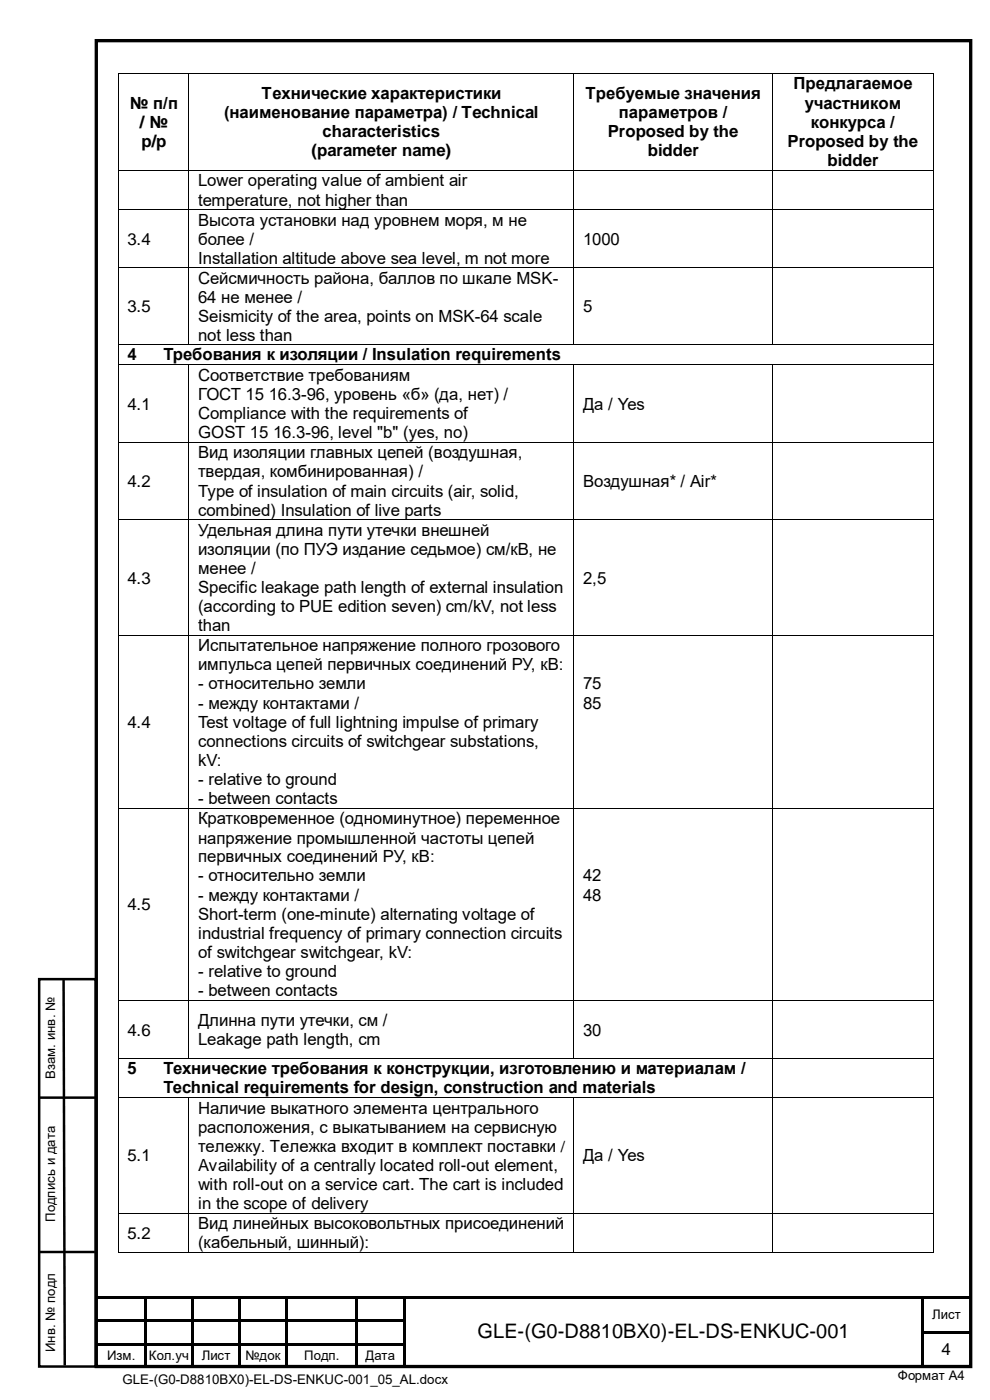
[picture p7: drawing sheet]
<svg xmlns="http://www.w3.org/2000/svg" width="210mm" height="297mm" viewBox="0 0 210 297" stroke-linecap="round" stroke-linejoin="round" font-family="sans-serif">
<defs><g id="words">
<text font-size="4.2" x="101.3" y="283.9">GLE-(G0-D8810BX0)-EL-DS-ENKUC-001</text>
<g font-size="3.6">
<text x="27.5" y="23">№ п/п</text>
<text x="55.5" y="21">Технические характеристики</text>
<text x="124.2" y="21">Требуемые значения</text>
<text x="168.3" y="19">Предлагаемое</text>
<text x="170.7" y="23">участником</text>
<text x="29.6" y="27.1">/ №</text>
<text x="47.5" y="25.1">(наименование параметра) / Technical</text>
<text x="68.4" y="29.1">characteristics</text>
<text x="128.9" y="29.1">Proposed by the</text>
<text x="131.3" y="25.1">параметров /</text>
<text x="171.9" y="27.1">конкурса /</text>
<text x="30" y="31.2">p/p</text>
<text x="66.1" y="33.2">(parameter name)</text>
<text x="137.4" y="33.2">bidder</text>
<text x="167" y="31.2">Proposed by the</text>
<text x="175.5" y="35.2">bidder</text>
<text x="42" y="39.5">Lower operating value of ambient air</text>
<text x="42" y="43.6">temperature, not higher than</text>
<text x="42" y="47.9">Высота установки над уровнем моря, м не</text>
<text x="27" y="51.9">3.4</text>
<text x="42" y="51.9">более /</text>
<text x="123.7" y="51.9">1000</text>
<text x="42" y="56">Installation altitude above sea level, m not more</text>
<text x="42" y="60.2">Сейсмичность района, баллов по шкале MSK-</text>
<text x="42" y="64.2">64 не менее /</text>
<text x="27" y="66.2">3.5</text>
<text x="42" y="68.3">Seismicity of the area, points on MSK-64 scale</text>
<text x="123.7" y="66.2">5</text>
<text x="27" y="76.5">4</text>
<text x="34.6" y="76.5">Требования к изоляции / Insulation requirements</text>
<text x="42" y="72.3">not less than</text>
<text x="42" y="80.8">Соответствие требованиям</text>
<text x="27" y="86.9">4.1</text>
<text x="42" y="84.9">ГОСТ 15 16.3-96, уровень «б» (да, нет) /</text>
<text x="42" y="88.9">Compliance with the requirements of</text>
<text x="123.7" y="86.9">Да / Yes</text>
<text x="42" y="93">GOST 15 16.3-96, level &quot;b&quot; (yes, no)</text>
<text x="42" y="97.2">Вид изоляции главных цепей (воздушная,</text>
<text x="42" y="101.3">твердая, комбинированная) /</text>
<text x="27" y="103.3">4.2</text>
<text x="42" y="105.4">Type of insulation of main circuits (air, solid,</text>
<text x="123.7" y="103.3">Воздушная* / Air*</text>
<text x="42" y="109.4">combined) Insulation of live parts</text>
<text x="42" y="113.7">Удельная длина пути утечки внешней</text>
<text x="42" y="117.7">изоляции (по ПУЭ издание седьмое) см/кВ, не</text>
<text x="27" y="123.8">4.3</text>
<text x="42" y="121.8">менее /</text>
<text x="42" y="125.8">Specific leakage path length of external insulation</text>
<text x="123.7" y="123.8">2,5</text>
<text x="42" y="129.8">(according to PUE edition seven) cm/kV, not less</text>
<text x="42" y="133.9">than</text>
<text x="42" y="138.1">Испытательное напряжение полного грозового</text>
<text x="42" y="142.2">импульса цепей первичных соединений РУ, кВ:</text>
<text x="42" y="146.3">- относительно земли</text>
<text x="123.7" y="146.3">75</text>
<text x="27" y="154.4">4.4</text>
<text x="42" y="150.3">- между контактами /</text>
<text x="42" y="154.4">Test voltage of full lightning impulse of primary</text>
<text x="123.7" y="150.3">85</text>
<text x="42" y="158.5">connections circuits of switchgear substations,</text>
<text x="42" y="162.5">kV:</text>
<text x="42" y="166.6">- relative to ground</text>
<text x="42" y="170.7">- between contacts</text>
<text x="42" y="174.9">Кратковременное (одноминутное) переменное</text>
<text x="42" y="179">напряжение промышленной частоты цепей</text>
<text x="42" y="182.9">первичных соединений РУ, кВ:</text>
<text x="42" y="187">- относительно земли</text>
<text x="42" y="191.1">- между контактами /</text>
<text x="123.7" y="187">42</text>
<text x="123.7" y="191.1">48</text>
<text x="27" y="193.1">4.5</text>
<text x="42" y="195.1">Short-term (one-minute) alternating voltage of</text>
<text x="42" y="199.2">industrial frequency of primary connection circuits</text>
<text x="42" y="203.3">of switchgear switchgear, kV:</text>
<text x="42" y="207.3">- relative to ground</text>
<text x="42" y="211.4">- between contacts</text>
<text x="27" y="219.7">4.6</text>
<text x="42" y="217.7">Длинна пути утечки, см /</text>
<text x="42" y="221.7">Leakage path length, cm</text>
<text x="123.7" y="219.7">30</text>
<text x="27" y="227.9">5</text>
<text x="34.6" y="227.9">Технические требования к конструкции, изготовлению и материалам /</text>
<text x="34.6" y="232">Technical requirements for design, construction and materials</text>
<text x="42" y="236.3">Наличие выкатного элемента центрального</text>
<text x="42" y="240.3">расположения, с выкатыванием на сервисную</text>
<text x="42" y="244.3">тележку. Тележка входит в комплект поставки /</text>
<text x="27" y="246.4">5.1</text>
<text x="42" y="248.4">Availability of a centrally located roll-out element,</text>
<text x="123.7" y="246.4">Да / Yes</text>
<text x="42" y="252.5">with roll-out on a service cart. The cart is included</text>
<text x="42" y="256.5">in the scope of delivery</text>
<text x="27" y="262.8">5.2</text>
<text x="42" y="260.8">Вид линейных высоковольтных присоединений</text>
<text x="42" y="264.8">(кабельный, шинный):</text>
<text x="199.7" y="287.5">4</text>
</g>
<g font-size="2.8">
<text x="11.7" y="228.9" transform="rotate(-90 11.7 228.9)">Взам. инв. №</text>
<text x="11.7" y="259.2" transform="rotate(-90 11.7 259.2)">Подпись и дата</text>
<text x="197.7" y="279.7">Лист</text>
<text x="11.7" y="286.9" transform="rotate(-90 11.7 286.9)">Инв. № подл</text>
<text x="22.7" y="288.6">Изм.</text>
<text x="26" y="293.7">GLE-(G0-D8810BX0)-EL-DS-ENKUC-001_05_AL.docx</text>
<text x="31.6" y="288.6">Кол.уч</text>
<text x="42.8" y="288.6">Лист</text>
<text x="52.1" y="288.6">№док</text>
<text x="64.5" y="288.6">Подп.</text>
<text x="77.5" y="288.6">Дата</text>
<text x="190.4" y="292.9">Формат А4</text>
</g>
</g></defs>
<path d="M20.4 8.6h185.5v281.3h-185.5z" fill="none" stroke="#000" stroke-width=".71" stroke-linecap="butt"/>
<path d="M8.3 207.7h12v82.2h-12zM13.5 207.5l.2 82.2M8.3 232.9h12M8.1 265.6h12" fill="none" stroke="#000" stroke-width=".53"/>
<g fill="#000">
<path d="M25 15.6h.2v.2h-.2z" fill-rule="evenodd"/>
<path d="M25 15.6h.2v.2h-.2z" fill-rule="evenodd"/>
<path d="M40 15.6h.1v.2h-.1z" fill-rule="evenodd"/>
<path d="M121.6 15.6h.2v.2h-.2z" fill-rule="evenodd"/>
<path d="M163.7 15.6h.2v.2h-.2z" fill-rule="evenodd"/>
<path d="M197.9 15.6h.1v.2h-.1z" fill-rule="evenodd"/>
<path d="M197.9 15.6h.1v.2h-.1z" fill-rule="evenodd"/>
<path d="M25 36.1h.2v.1h-.2z" fill-rule="evenodd"/>
<path d="M40 36.1h.1v.1h-.1z" fill-rule="evenodd"/>
<path d="M121.6 36.1h.2v.1h-.2z" fill-rule="evenodd"/>
<path d="M163.7 36.1h.2v.1h-.2z" fill-rule="evenodd"/>
<path d="M197.9 36.1h.1v.1h-.1z" fill-rule="evenodd"/>
<path d="M25 44.4h.2v.2h-.2z" fill-rule="evenodd"/>
<path d="M25 56.7h.2v.2h-.2z" fill-rule="evenodd"/>
<path d="M40 44.4h.1v.2h-.1z" fill-rule="evenodd"/>
<path d="M40 56.7h.1v.2h-.1z" fill-rule="evenodd"/>
<path d="M121.6 44.4h.2v.2h-.2z" fill-rule="evenodd"/>
<path d="M121.6 56.7h.2v.2h-.2z" fill-rule="evenodd"/>
<path d="M163.7 44.4h.2v.2h-.2z" fill-rule="evenodd"/>
<path d="M163.7 56.7h.2v.2h-.2z" fill-rule="evenodd"/>
<path d="M197.9 44.4h.1v.2h-.1z" fill-rule="evenodd"/>
<path d="M197.9 56.7h.1v.2h-.1z" fill-rule="evenodd"/>
<path d="M25 73.1h.2v.2h-.2z" fill-rule="evenodd"/>
<path d="M25 77.3h.2v.2h-.2z" fill-rule="evenodd"/>
<path d="M40 73.1h.1v.2h-.1z" fill-rule="evenodd"/>
<path d="M40 77.3h.1v.2h-.1z" fill-rule="evenodd"/>
<path d="M121.6 73.1h.2v.2h-.2z" fill-rule="evenodd"/>
<path d="M121.6 77.3h.2v.2h-.2z" fill-rule="evenodd"/>
<path d="M163.7 73.1h.2v.2h-.2z" fill-rule="evenodd"/>
<path d="M163.7 77.3h.2v.2h-.2z" fill-rule="evenodd"/>
<path d="M197.9 73.1h.1v.2h-.1z" fill-rule="evenodd"/>
<path d="M197.9 77.3h.1v.2h-.1z" fill-rule="evenodd"/>
<path d="M25 93.8h.2v.1h-.2z" fill-rule="evenodd"/>
<path d="M40 93.8h.1v.1h-.1z" fill-rule="evenodd"/>
<path d="M121.6 93.8h.2v.1h-.2z" fill-rule="evenodd"/>
<path d="M163.7 93.8h.2v.1h-.2z" fill-rule="evenodd"/>
<path d="M197.9 93.8h.1v.1h-.1z" fill-rule="evenodd"/>
<path d="M25 110.2h.2v.2h-.2z" fill-rule="evenodd"/>
<path d="M40 110.2h.1v.2h-.1z" fill-rule="evenodd"/>
<path d="M121.6 110.2h.2v.2h-.2z" fill-rule="evenodd"/>
<path d="M163.7 110.2h.2v.2h-.2z" fill-rule="evenodd"/>
<path d="M197.9 110.2h.1v.2h-.1z" fill-rule="evenodd"/>
<path d="M25 134.7h.2v.1h-.2z" fill-rule="evenodd"/>
<path d="M40 134.7h.1v.1h-.1z" fill-rule="evenodd"/>
<path d="M121.6 134.7h.2v.1h-.2z" fill-rule="evenodd"/>
<path d="M163.7 134.7h.2v.1h-.2z" fill-rule="evenodd"/>
<path d="M197.9 134.7h.1v.1h-.1z" fill-rule="evenodd"/>
<path d="M25 171.4h.2v.2h-.2z" fill-rule="evenodd"/>
<path d="M40 171.4h.1v.2h-.1z" fill-rule="evenodd"/>
<path d="M121.6 171.4h.2v.2h-.2z" fill-rule="evenodd"/>
<path d="M163.7 171.4h.2v.2h-.2z" fill-rule="evenodd"/>
<path d="M197.9 171.4h.1v.2h-.1z" fill-rule="evenodd"/>
<path d="M25 212.1h.2v.2h-.2z" fill-rule="evenodd"/>
<path d="M40 212.1h.1v.2h-.1z" fill-rule="evenodd"/>
<path d="M121.6 212.1h.2v.2h-.2z" fill-rule="evenodd"/>
<path d="M163.7 212.1h.2v.2h-.2z" fill-rule="evenodd"/>
<path d="M197.9 212.1h.1v.2h-.1z" fill-rule="evenodd"/>
<path d="M25 224.5h.2v.2h-.2z" fill-rule="evenodd"/>
<path d="M25 232.8h.2v.2h-.2z" fill-rule="evenodd"/>
<path d="M40 224.5h.1v.2h-.1z" fill-rule="evenodd"/>
<path d="M40 232.8h.1v.2h-.1z" fill-rule="evenodd"/>
<path d="M121.6 224.5h.2v.2h-.2z" fill-rule="evenodd"/>
<path d="M121.6 232.8h.2v.2h-.2z" fill-rule="evenodd"/>
<path d="M163.7 224.5h.2v.2h-.2z" fill-rule="evenodd"/>
<path d="M163.7 232.8h.2v.2h-.2z" fill-rule="evenodd"/>
<path d="M197.9 224.5h.1v.2h-.1z" fill-rule="evenodd"/>
<path d="M197.9 232.8h.1v.2h-.1z" fill-rule="evenodd"/>
<path d="M25 257.3h.2v.2h-.2z" fill-rule="evenodd"/>
<path d="M40 257.3h.1v.2h-.1z" fill-rule="evenodd"/>
<path d="M121.6 257.3h.2v.2h-.2z" fill-rule="evenodd"/>
<path d="M163.7 257.3h.2v.2h-.2z" fill-rule="evenodd"/>
<path d="M197.9 257.3h.1v.2h-.1z" fill-rule="evenodd"/>
<path d="M20.6 275h10v.5h-10z" fill-rule="evenodd"/>
<path d="M25 265.6h.2v.2h-.2z" fill-rule="evenodd"/>
<path d="M25 265.6h.2v.2h-.2z" fill-rule="evenodd"/>
<path d="M30.6 275h.5v.5h-.5z" fill-rule="evenodd"/>
<path d="M30.6 275.5h.5v4.5h-.5z" fill-rule="evenodd"/>
<path d="M31.1 275h9.5v.5h-9.5z" fill-rule="evenodd"/>
<path d="M40 265.6h.1v.2h-.1z" fill-rule="evenodd"/>
<path d="M40.6 275h.5v.5h-.5z" fill-rule="evenodd"/>
<path d="M40.6 275.5h.5v4.5h-.5z" fill-rule="evenodd"/>
<path d="M41.1 275h9.5v.5h-9.5z" fill-rule="evenodd"/>
<path d="M50.6 275h.5v.5h-.5z" fill-rule="evenodd"/>
<path d="M50.6 275.5h.5v4.5h-.5z" fill-rule="evenodd"/>
<path d="M51.1 275h9.4v.5h-9.4z" fill-rule="evenodd"/>
<path d="M60.5 275h.5v.5h-.5z" fill-rule="evenodd"/>
<path d="M60.5 275.5h.5v4.5h-.5z" fill-rule="evenodd"/>
<path d="M61 275h14.5v.5h-14.5z" fill-rule="evenodd"/>
<path d="M75.5 275h.5v.5h-.5z" fill-rule="evenodd"/>
<path d="M75.5 275.5h.5v4.5h-.5z" fill-rule="evenodd"/>
<path d="M76 275h9.5v.5h-9.5z" fill-rule="evenodd"/>
<path d="M85.5 275h.5v.5h-.5z" fill-rule="evenodd"/>
<path d="M85.5 275.5h.5v4.5h-.5z" fill-rule="evenodd"/>
<path d="M86 275h109.5v.5h-109.5z" fill-rule="evenodd"/>
<path d="M121.6 265.6h.2v.2h-.2z" fill-rule="evenodd"/>
<path d="M163.7 265.6h.2v.2h-.2z" fill-rule="evenodd"/>
<path d="M195.5 275h.5v.5h-.5z" fill-rule="evenodd"/>
<path d="M195.5 275.5h.5v4.5h-.5z" fill-rule="evenodd"/>
<path d="M196 275h9.6v.5h-9.6z" fill-rule="evenodd"/>
<path d="M197.9 265.6h.1v.2h-.1z" fill-rule="evenodd"/>
<path d="M197.9 265.6h.1v.2h-.1z" fill-rule="evenodd"/>
<path d="M20.6 280h10v.5h-10z" fill-rule="evenodd"/>
<path d="M20.6 285.1h10v.5h-10z" fill-rule="evenodd"/>
<path d="M30.6 280h.5v.5h-.5z" fill-rule="evenodd"/>
<path d="M30.6 280.5h.5v1.9h-.5z" fill-rule="evenodd"/>
<path d="M30.6 282.4h.5v.6h-.5z" fill-rule="evenodd"/>
<path d="M30.6 283h.5v2.1h-.5z" fill-rule="evenodd"/>
<path d="M30.6 285.1h.5v.5h-.5z" fill-rule="evenodd"/>
<path d="M30.6 285.6h.5v4.6h-.5z" fill-rule="evenodd"/>
<path d="M31.1 280h9.5v.5h-9.5z" fill-rule="evenodd"/>
<path d="M31.1 285.1h9.5v.5h-9.5z" fill-rule="evenodd"/>
<path d="M40.6 280h.5v.5h-.5z" fill-rule="evenodd"/>
<path d="M40.6 280.5h.5v1.9h-.5z" fill-rule="evenodd"/>
<path d="M40.6 282.4h.5v.6h-.5z" fill-rule="evenodd"/>
<path d="M40.6 283h.5v2.1h-.5z" fill-rule="evenodd"/>
<path d="M40.6 285.1h.5v.5h-.5z" fill-rule="evenodd"/>
<path d="M40.6 285.6h.5v4.6h-.5z" fill-rule="evenodd"/>
<path d="M41.1 280h9.5v.5h-9.5z" fill-rule="evenodd"/>
<path d="M41.1 285.1h9.5v.5h-9.5z" fill-rule="evenodd"/>
<path d="M50.6 280h.5v.5h-.5z" fill-rule="evenodd"/>
<path d="M50.6 280.5h.5v1.9h-.5z" fill-rule="evenodd"/>
<path d="M50.6 282.4h.5v.6h-.5z" fill-rule="evenodd"/>
<path d="M50.6 283h.5v2.1h-.5z" fill-rule="evenodd"/>
<path d="M50.6 285.1h.5v.5h-.5z" fill-rule="evenodd"/>
<path d="M50.6 285.6h.5v4.6h-.5z" fill-rule="evenodd"/>
<path d="M51.1 280h9.4v.5h-9.4z" fill-rule="evenodd"/>
<path d="M51.1 285.1h9.4v.5h-9.4z" fill-rule="evenodd"/>
<path d="M60.5 280h.5v.5h-.5z" fill-rule="evenodd"/>
<path d="M60.5 280.5h.5v1.9h-.5z" fill-rule="evenodd"/>
<path d="M60.5 282.4h.5v.6h-.5z" fill-rule="evenodd"/>
<path d="M60.5 283h.5v2.1h-.5z" fill-rule="evenodd"/>
<path d="M60.5 285.1h.5v.5h-.5z" fill-rule="evenodd"/>
<path d="M60.5 285.6h.5v4.6h-.5z" fill-rule="evenodd"/>
<path d="M61 280h14.5v.5h-14.5z" fill-rule="evenodd"/>
<path d="M61 285.1h14.5v.5h-14.5z" fill-rule="evenodd"/>
<path d="M75.5 280h.5v.5h-.5z" fill-rule="evenodd"/>
<path d="M75.5 280.5h.5v1.9h-.5z" fill-rule="evenodd"/>
<path d="M75.5 282.4h.5v.6h-.5z" fill-rule="evenodd"/>
<path d="M75.5 283h.5v2.1h-.5z" fill-rule="evenodd"/>
<path d="M75.5 285.1h.5v.5h-.5z" fill-rule="evenodd"/>
<path d="M75.5 285.6h.5v4.6h-.5z" fill-rule="evenodd"/>
<path d="M76 280h9.5v.5h-9.5z" fill-rule="evenodd"/>
<path d="M76 285.1h9.5v.5h-9.5z" fill-rule="evenodd"/>
<path d="M85.5 280h.5v.5h-.5z" fill-rule="evenodd"/>
<path d="M85.5 280.5h.5v1.9h-.5z" fill-rule="evenodd"/>
<path d="M85.5 282.4h.5v.6h-.5z" fill-rule="evenodd"/>
<path d="M85.5 283h.5v2.1h-.5z" fill-rule="evenodd"/>
<path d="M85.5 285.1h.5v.5h-.5z" fill-rule="evenodd"/>
<path d="M85.5 285.6h.5v4.6h-.5z" fill-rule="evenodd"/>
<path d="M195.5 280h.5v.5h-.5z" fill-rule="evenodd"/>
<path d="M195.5 280.5h.5v1.9h-.5z" fill-rule="evenodd"/>
<path d="M195.5 282.4h.5v.6h-.5z" fill-rule="evenodd"/>
<path d="M195.5 283h.5v2.1h-.5z" fill-rule="evenodd"/>
<path d="M195.5 285.1h.5v.5h-.5z" fill-rule="evenodd"/>
<path d="M195.5 285.6h.5v4.6h-.5z" fill-rule="evenodd"/>
<path d="M196 282.4h9.6v.6h-9.6z" fill-rule="evenodd"/>
</g>
<g fill="none" stroke="#000" stroke-width=".21">
<path d="M25.1 15.8v20.3M25.2 15.7h14.8M40.1 15.8v20.3M40.1 15.7h81.5M121.7 15.8v20.3M121.8 15.7h41.9M163.8 15.8v20.3M163.9 15.7h34M197.9 15.8v20.3M25.1 36.2v8.2M25.2 36.2h14.8M40.1 36.2v8.2"/>
<path d="M40.1 36.2h81.5M121.7 36.2v8.2M121.8 36.2h41.9M163.8 36.2v8.2M163.9 36.2h34M197.9 36.2v8.2M25.1 44.6v12.1M25.1 56.9v16.2M25.2 44.5h14.8M25.2 56.8h14.8M40.1 44.6v12.1M40.1 56.9v16.2"/>
<path d="M40.1 44.5h81.5M40.1 56.8h81.5M121.7 44.6v12.1M121.7 56.9v16.2M121.8 44.5h41.9M121.8 56.8h41.9M163.8 44.6v12.1M163.8 56.9v16.2M163.9 44.5h34M163.9 56.8h34M197.9 44.6v12.1M197.9 56.9v16.2"/>
<path d="M25.1 73.3v4M25.1 77.5v16.3M25.2 73.2h14.8M25.2 77.4h14.8M40.1 77.5v16.3M40.1 73.2h81.5M40.1 77.4h81.5M121.7 77.5v16.3M121.8 73.2h41.9M121.8 77.4h41.9M163.8 77.5v16.3M163.9 73.2h34"/>
<path d="M163.9 77.4h34M197.9 73.3v4M197.9 77.5v16.3M25.1 93.9v16.3M25.2 93.8h14.8M40.1 93.9v16.3M40.1 93.8h81.5M121.7 93.9v16.3M121.8 93.8h41.9M163.8 93.9v16.3M163.9 93.8h34M197.9 93.9v16.3"/>
<path d="M25.1 110.4v24.3M25.2 110.3h14.8M40.1 110.4v24.3M40.1 110.3h81.5M121.7 110.4v24.3M121.8 110.3h41.9M163.8 110.4v24.3M163.9 110.3h34M197.9 110.4v24.3M25.1 134.8v36.6M25.2 134.7h14.8M40.1 134.8v36.6"/>
<path d="M40.1 134.7h81.5M121.7 134.8v36.6M121.8 134.7h41.9M163.8 134.8v36.6M163.9 134.7h34M197.9 134.8v36.6M25.1 171.6v40.5M25.2 171.5h14.8M40.1 171.6v40.5M40.1 171.5h81.5M121.7 171.6v40.5M121.8 171.5h41.9"/>
<path d="M163.8 171.6v40.5M163.9 171.5h34M197.9 171.6v40.5M25.1 212.3v12.2M25.2 212.2h14.8M40.1 212.3v12.2M40.1 212.2h81.5M121.7 212.3v12.2M121.8 212.2h41.9M163.8 212.3v12.2M163.9 212.2h34M197.9 212.3v12.2"/>
<path d="M25.1 224.7v8.1M25.1 233v24.3M25.2 224.6h14.8M25.2 232.9h14.8M40.1 233v24.3M40.1 224.6h81.5M40.1 232.9h81.5M121.7 233v24.3M121.8 224.6h41.9M121.8 232.9h41.9M163.8 224.7v8.1M163.8 233v24.3"/>
<path d="M163.9 224.6h34M163.9 232.9h34M197.9 224.7v8.1M197.9 233v24.3M25.1 257.5v8.1M25.2 257.4h14.8M40.1 257.5v8.1M40.1 257.4h81.5M121.7 257.5v8.1M121.8 257.4h41.9M163.8 257.5v8.1M163.9 257.4h34"/>
<path d="M197.9 257.5v8.1M25.2 265.7h14.8M40.1 265.7h81.5M121.8 265.7h41.9M163.9 265.7h34"/>
</g>
<use href="#words"/>
</svg>
